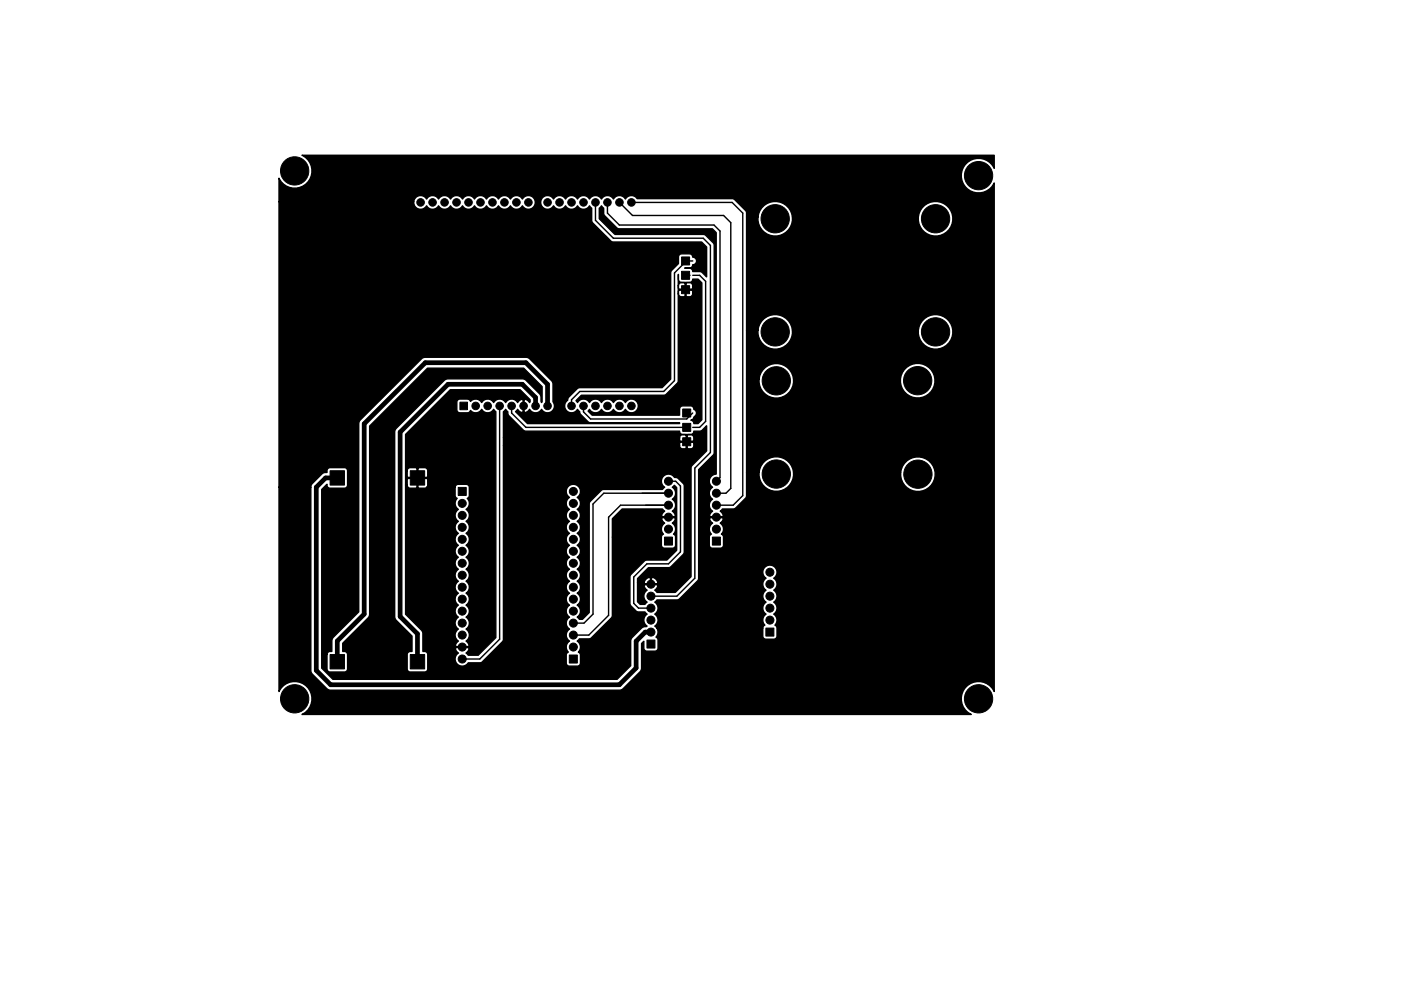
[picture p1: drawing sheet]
<svg xmlns="http://www.w3.org/2000/svg" width="297mm" height="210mm" viewBox="0 0 297 210" stroke-linecap="round" stroke-linejoin="round" font-family="sans-serif">
<g fill="#000" stroke="#000" stroke-width=".21">
<path d="M144.5 54.5h1.7v1.7h-1.7zM144.5 57.6h1.7v1.7h-1.7zM144.5 60.6h1.7v1.7h-1.7zM97.5 85.3h1.6v1.6h-1.6zM144.7 89.8h1.7v1.7h-1.7zM144.7 92.9h1.7v1.7h-1.7zM144.7 86.8h1.7v1.7h-1.7zM70 99.9h3v3h-3zM87 99.9h3v3h-3zM97.1 103.4h1.7v1.7h-1.7zM140.9 114h1.7v1.7h-1.7zM151 114h1.7v1.7h-1.7z"/>
<path d="M120.7 139h1.7v1.7h-1.7zM137.2 135.8h1.7v1.7h-1.7zM162.4 133.3h1.7v1.7h-1.7zM70 138.9h3v3h-3zM87 138.9h3v3h-3z"/>
<circle cx="62.5" cy="36.3" r="3"/>
<circle cx="207.5" cy="37.3" r="3"/>
<circle cx="89.2" cy="42.9" r=".8"/>
<circle cx="91.7" cy="42.9" r=".8"/>
<circle cx="94.3" cy="42.9" r=".8"/>
<circle cx="96.8" cy="42.9" r=".8"/>
<circle cx="99.3" cy="42.9" r=".8"/>
<circle cx="101.9" cy="42.9" r=".8"/>
<circle cx="104.4" cy="42.9" r=".8"/>
<circle cx="107" cy="42.9" r=".8"/>
<circle cx="109.5" cy="42.9" r=".8"/>
<circle cx="112" cy="42.9" r=".8"/>
<circle cx="116.1" cy="42.9" r=".8"/>
<circle cx="118.6" cy="42.9" r=".8"/>
<circle cx="121.2" cy="42.9" r=".8"/>
<circle cx="123.7" cy="42.9" r=".8"/>
<circle cx="126.3" cy="42.9" r=".8"/>
<circle cx="128.8" cy="42.9" r=".8"/>
<circle cx="131.3" cy="42.9" r=".8"/>
<circle cx="133.9" cy="42.9" r=".8"/>
<circle cx="164.4" cy="46.4" r="3"/>
<circle cx="198.4" cy="46.4" r="3"/>
<circle cx="164.4" cy="70.4" r="3"/>
<circle cx="198.4" cy="70.4" r="3"/>
<circle cx="100.9" cy="86.1" r=".8"/>
<circle cx="103.4" cy="86.1" r=".8"/>
<circle cx="105.9" cy="86.1" r=".8"/>
<circle cx="108.5" cy="86.1" r=".8"/>
<circle cx="111" cy="86.1" r=".8"/>
<circle cx="113.6" cy="86.1" r=".8"/>
<circle cx="116.1" cy="86.1" r=".8"/>
<circle cx="121.2" cy="86.1" r=".8"/>
<circle cx="123.7" cy="86.1" r=".8"/>
<circle cx="126.3" cy="86.1" r=".8"/>
<circle cx="128.8" cy="86.1" r=".8"/>
<circle cx="131.3" cy="86.1" r=".8"/>
<circle cx="133.9" cy="86.1" r=".8"/>
<circle cx="164.6" cy="80.8" r="3"/>
<circle cx="194.6" cy="80.8" r="3"/>
<circle cx="98" cy="114.4" r=".85"/>
<circle cx="98" cy="117" r=".85"/>
<circle cx="98" cy="119.5" r=".85"/>
<circle cx="98" cy="111.9" r=".85"/>
<circle cx="98" cy="106.8" r=".85"/>
<circle cx="98" cy="109.3" r=".85"/>
<circle cx="121.6" cy="114.4" r=".85"/>
<circle cx="121.6" cy="119.5" r=".85"/>
<circle cx="121.6" cy="117" r=".85"/>
<circle cx="121.6" cy="111.9" r=".85"/>
<circle cx="121.6" cy="109.3" r=".85"/>
<circle cx="121.6" cy="106.8" r=".85"/>
<circle cx="121.6" cy="104.3" r=".85"/>
<circle cx="141.7" cy="112.3" r=".85"/>
<circle cx="141.7" cy="102.1" r=".85"/>
<circle cx="141.7" cy="104.6" r=".85"/>
<circle cx="141.7" cy="109.7" r=".85"/>
<circle cx="141.7" cy="107.2" r=".85"/>
<circle cx="151.9" cy="109.7" r=".85"/>
<circle cx="151.9" cy="104.6" r=".85"/>
<circle cx="151.9" cy="107.2" r=".85"/>
<circle cx="151.9" cy="112.3" r=".85"/>
<circle cx="151.9" cy="102.1" r=".85"/>
<circle cx="164.6" cy="100.6" r="3"/>
<circle cx="194.6" cy="100.6" r="3"/>
<circle cx="98" cy="122" r=".85"/>
<circle cx="98" cy="124.6" r=".85"/>
<circle cx="98" cy="137.3" r=".85"/>
<circle cx="98" cy="132.2" r=".85"/>
<circle cx="98" cy="129.7" r=".85"/>
<circle cx="98" cy="139.8" r=".85"/>
<circle cx="98" cy="134.7" r=".85"/>
<circle cx="98" cy="127.1" r=".85"/>
<circle cx="121.6" cy="124.6" r=".85"/>
<circle cx="121.6" cy="122" r=".85"/>
<circle cx="121.6" cy="137.3" r=".85"/>
<circle cx="121.6" cy="132.2" r=".85"/>
<circle cx="121.6" cy="129.7" r=".85"/>
<circle cx="121.6" cy="127.1" r=".85"/>
<circle cx="121.6" cy="134.7" r=".85"/>
<circle cx="138" cy="134.1" r=".85"/>
<circle cx="138" cy="129" r=".85"/>
<circle cx="138" cy="131.6" r=".85"/>
<circle cx="138" cy="126.5" r=".85"/>
<circle cx="138" cy="123.9" r=".85"/>
<circle cx="163.2" cy="129" r=".85"/>
<circle cx="163.2" cy="131.6" r=".85"/>
<circle cx="163.2" cy="126.5" r=".85"/>
<circle cx="163.2" cy="121.4" r=".85"/>
<circle cx="163.2" cy="123.9" r=".85"/>
<circle cx="62.5" cy="148.3" r="3"/>
<circle cx="207.5" cy="148.3" r="3"/>
</g>
<g fill="none" stroke="#000" stroke-width=".3">
<path d="M126.3 42.9v3.8l3.7 3.8h19.1l1.5 1.6v43.9l-3.3 3.3v23.4l-3.8 3.8h-5.5M128.8 42.9v2.3l2.5 2.5h20.1l1.3 1.3v52.3l-.8 .8M131.3 42.9l2.8 2.8h19.3l1.5 1.5v56.4l-1 1h-2M133.9 42.9h21.3l2.3 2.3v60l-2.1 2h-3.5M146.1 58.4h.2M146.9 58.4h1.4l1.3 1.3v29.7l-1.3 1.3h-1.4M146.9 55.4h-1.4l-2.5 2.5v22.9l-2.3 2.3h-17.8l-1.7 1.7v1.3M105.9 86.1v49.5l-4.2 4.2h-3.2M108.5 86.1v1.5l3 3.1h33.8M123.7 86.1v1.3l1.5 1.5h20.4l1.3-1.3M141.7 107.2h-10.1l-2.6 2.5v20.9l-4.2 4.1h-3.2M141.7 104.6h-13.7l-2.3 2.3v23.4l-1.9 1.9h-2.2"/>
<path d="M141.7 102.1h1.6l1 1v14l-2.6 2.5h-4.5l-2.8 2.8v5.6l1 1h2.6"/>
</g>
<path d="M113.6 86.1v-1.8l-2.9-2.8h-15.7l-10.2 10.2v39.1l3.7 3.7v5.9M116.1 86.1v-4.6l-4.6-4.5h-21.3l-13 12.9v40.4l-5.7 5.7v4.4M71.5 101.4h-2.5l-1.9 2v38.8l3 3.1h61.2l3.6-3.6v-5.7l1.9-1.9h1.2" fill="none" stroke="#000" stroke-width="1"/>
<path d="M64 32.9h146.8v2.8a3.7 3.7 0 0 0-5.6-1.3 3.7 3.7 0 0 0 0 5.7 3.7 3.7 0 0 0 5.6-1.3v107.9l-.1-.2a3.7 3.7 0 0 0-5.9-.8 3.7 3.7 0 0 0 1.1 5.9h-141.9l.2-.1a3.7 3.7 0 0 0 .8-5.9 3.7 3.7 0 0 0-5.8 1.1v-43.3h6.7v38.8l.3 .9 3.5 3.3h61.8l.6-.3 3.8-3.9 .1-5.7 .5-.4v1.5l.3 .4 2.1 .2a.66 .66 0 0 0 .6-.7v-1.8l-.4-.5a1.48 1.48 0 0 0 .2-1.9h22.4v1.7a.66 .66 0 0 0 .7 .6h1.8l.4-.3 .1-2-.1-.4-.3-.3 .1-.1a1.51 1.51 0 0 0-.4-2.2 1.5 1.5 0 0 0 0-2.5 1.5 1.5 0 0 0 0-2.6 1.5 1.5 0 0 0 0-2.5 1.51 1.51 0 0 0 .4-2.3 1.51 1.51 0 0 0-2.3 0 1.51 1.51 0 0 0 .3 2.3 1.5 1.5 0 0 0 0 2.5 1.5 1.5 0 0 0 0 2.6 1.5 1.5 0 0 0 0 2.5 1.5 1.5 0 0 0-.2 2.3l-.4 .3-.1 .4h-22.4l-.5-.5 .2-.1a1.51 1.51 0 0 0-.2-2.4 1.5 1.5 0 0 0 0-2.5l.5-.5 4.5-.1 4.1-3.9 .2-.6v-8.7h2.3v1.7a.66 .66 0 0 0 .6 .6h1.9l.4-.3 .1-2-.1-.4-.3-.3 .1-.1a1.51 1.51 0 0 0-.4-2.2l.3-.2a.73 .73 0 0 0 .2-1h-2.6l-.2 .3 .2 .4 .5 .5-.2 .1a1.5 1.5 0 0 0-.1 2.2l-.3 .3-.1 .4h-2.3v-14.4l3.1-3 .2-.6v-44.2l-1.7-1.8-.6-.3h-18.7l-3.3-3.3v-2.2l.4-.5 .5 .5 .1 1.5 2.6 2.6 .5 .2 19.8 .1 .8 .8-.1 51.2a1.51 1.51 0 0 0-1.3 1.1 1.51 1.51 0 0 0 .7 1.7 1.5 1.5 0 0 0 0 2.5 1.5 1.5 0 0 0 0 2.6l-.3 .2a.73 .73 0 0 0-.2 .9h2.6l.1-.4-.6-.7 .5-.5h2.2l.6-.2 2.1-2.1 .2-.4v-5.1h2.6a3.7 3.7 0 0 0 3.7 4.1 3.7 3.7 0 0 0 3.7-4.1h22.7v.8a3.7 3.7 0 0 0 5.6 2.7 3.7 3.7 0 0 0 0-6.2 3.7 3.7 0 0 0-5.6 2.7h-22.7a3.7 3.7 0 0 0-3.7-3.3 3.7 3.7 0 0 0-3.7 3.3h-2.6v-19.8h2.6v.8a3.7 3.7 0 0 0 4.1 3.3 3.7 3.7 0 0 0 3.2-4.1h22.7v.7a3.7 3.7 0 0 0 5.6 2.8 3.7 3.7 0 0 0 0-6.3 3.7 3.7 0 0 0-5.6 2.8h-22.7l-.1-.7a3.7 3.7 0 0 0-3.9-2.6 3.7 3.7 0 0 0-3.3 3.3h-2.6v-10.3h2.4v.7a3.7 3.7 0 0 0 4 3.3 3.7 3.7 0 0 0 3.3-4h26.7v.7a3.7 3.7 0 0 0 5.6 2.7 3.7 3.7 0 0 0 0-6.2 3.7 3.7 0 0 0-5.6 2.8h-26.7l-.1-.8a3.7 3.7 0 0 0-3.9-2.5 3.7 3.7 0 0 0-3.3 3.3h-2.4v-24h2.4v.7a3.7 3.7 0 0 0 4 3.3 3.7 3.7 0 0 0 3.3-4h26.7v.7a3.7 3.7 0 0 0 5.6 2.7 3.7 3.7 0 0 0 0-6.2 3.7 3.7 0 0 0-5.6 2.8h-26.7l-.1-.8a3.7 3.7 0 0 0-3.9-2.5 3.7 3.7 0 0 0-3.3 3.3h-2.4l-.1-1.3-2.4-2.4-.4-.3h-20.3a1.45 1.45 0 0 0-2.5 .1 1.46 1.46 0 0 0-2.5 0 1.46 1.46 0 0 0-2.6 0 1.46 1.46 0 0 0-2.5 0 1.46 1.46 0 0 0-2.6 0 1.46 1.46 0 0 0-2.5 0 1.46 1.46 0 0 0-2.5 0 1.46 1.46 0 0 0-2.2-.4 1.46 1.46 0 0 0 0 2.3 1.46 1.46 0 0 0 2.2-.4 1.46 1.46 0 0 0 2.5 0 1.46 1.46 0 0 0 2.5 0 1.46 1.46 0 0 0 2.6 0l.4 .5v2.5l.2 .5 4.1 4.1h19.1l1 1.1v6.3l-1.2-1-1.7-.1a.66 .66 0 0 0-.7-.7h-1.1h1.2a.66 .66 0 0 0 .6-.7 .83 .83 0 0 0 .8-.9 .83 .83 0 0 0-.8-.8 .66 .66 0 0 0-.7-.6h-1.7l-.5 .1-.1 .4-.1 1.5-1.4 1.4-.2 .4v22.7l-1.8 1.8-17.6 .1-.4 .2-1.8 1.7-.2 .6a1.49 1.49 0 0 0-.3 2.3 1.49 1.49 0 0 0 2.3-.3l.5 .5 .2 .7 1.5 1.5 .5 .2h19v.2h-32.3l-2.5-2.6 .4-.5 .5 .6 .5 .1 .2-.1v-2.6a.96 .96 0 0 0-1.2 .6 1.46 1.46 0 0 0-2.5 0 1.46 1.46 0 0 0-2.5 0 1.46 1.46 0 0 0-2.6 0 1.46 1.46 0 0 0-2.3-.2l-.6-.5h-1.7a.66 .66 0 0 0-.6 .6v1.8l.2 .4 2 .1 .4-.1 .3-.4 .1 .2a1.46 1.46 0 0 0 2.2-.5 1.46 1.46 0 0 0 2.6 0l.4 .5v48l-3.7 3.7h-2.1l-.5-.5 .6-.7-.1-.4h-2.6a.99 .99 0 0 0 .5 1.1 1.51 1.51 0 0 0-.3 2.4 1.51 1.51 0 0 0 2.4-.3h2.4l.5-.1 4.3-4.3 .2-.4v-41.2h37.4a.66 .66 0 0 0 .6 .6h.6l.2-.1v-1.3h.2v1.3l.2 .1h.7l.3-.2 .2-.3v-.7l-.2-.2h-2.6l-.2 .2v.6h-37.4v-1.7h37.4v.6l.2 .1h1.2v-1.2h.2v1.2h1.2l.2-.1v-.6a.66 .66 0 0 0-.7-.7h-.5l-.2 .2-.4-.2h-.7l-.4 .3-.1 .4h-37.4v-5.6l.5-.5 .5 .5v.5l.2 .4 3 3 .4 .3h32.8a.66 .66 0 0 0 .6 .7h1.9a.66 .66 0 0 0 .5-.7l1.5-.1 1.2-1.1v5.4l-3.1 3-.2 .4v23.2l-3.3 3.4h-3.9l-.5-.5 .3-.2a.73 .73 0 0 0 .3-.9h-2.7l-.2 .2 .2 .4 .5 .5-.1 .1a1.51 1.51 0 0 0 .1 2.5l-.5 .4h-1l-.5-.5v-4.1h1.3l.2 .2h1.2v-1.2h.2v1.2h1.3l.1-.2a1.22 1.22 0 0 0-1.6-1 1.14 1.14 0 0 0-1.4 1h-1.3v-.8l2.3-2.4h4.5l2.8-2.7 .3-.5v-14.2l-.3-.5-1.1-1.1-.7-.1a1.51 1.51 0 0 0-2.3-.3 1.51 1.51 0 0 0 .2 2.4l-.4 .4h-12.6l-.5 .3-2.3 2.4-.2 .4v23.1l-1.4 1.4h-.7l-.4-.5 .1-.1a1.51 1.51 0 0 0-.1-2.4 1.5 1.5 0 0 0 0-2.5 1.5 1.5 0 0 0 0-2.6 1.5 1.5 0 0 0 0-2.5 1.5 1.5 0 0 0 0-2.6 1.5 1.5 0 0 0 0-2.5 1.5 1.5 0 0 0 0-2.5 1.5 1.5 0 0 0 0-2.6 1.5 1.5 0 0 0 0-2.5 1.5 1.5 0 0 0 0-2.6 1.51 1.51 0 0 0 .3-2.2 1.51 1.51 0 0 0-2.3 0 1.51 1.51 0 0 0 .3 2.2 1.5 1.5 0 0 0 0 2.6 1.5 1.5 0 0 0 0 2.5 1.5 1.5 0 0 0 0 2.6 1.5 1.5 0 0 0 0 2.5 1.5 1.5 0 0 0 0 2.5 1.5 1.5 0 0 0 0 2.6 1.5 1.5 0 0 0 0 2.5 1.5 1.5 0 0 0 0 2.6 1.5 1.5 0 0 0 0 2.5 1.5 1.5 0 0 0 0 2.5 1.5 1.5 0 0 0 0 2.6 1.5 1.5 0 0 0 0 2.5 1.5 1.5 0 0 0-.2 2.3l-.4 .5-.1 1.9a.66 .66 0 0 0 .7 .6h1.8l.5-.3 .1-2-.1-.4-.4-.3 .1-.1a1.51 1.51 0 0 0-.3-2.2l.4-.4h2l.5-.2 4.5-4.5v-16.9h10.4v1.7a.66 .66 0 0 0 .7 .6h1.8l.4-.3 .1-2-.1-.4-.3-.3 .1-.1a1.51 1.51 0 0 0-.4-2.2l.3-.2a.73 .73 0 0 0 .3-1h-2.7l-.1 .3 .2 .4 .4 .5-.1 .1a1.5 1.5 0 0 0-.1 2.2l-.4 .3-.1 .4h-10.4v-3.9l2.1-2.1h8.6l.4 .5-.3 .2a.73 .73 0 0 0-.2 .9h2.7l.1-.2-.2-.5-.5-.4 .2-.1a1.51 1.51 0 0 0-.2-2.5 1.5 1.5 0 0 0 0-2.5l.5-.4 .5 .5v13.3l-2.1 2h-4.2l-.5 .2-2.9 2.8-.2 .5v6l1.3 1.4 1.8 .1 .5 .5a1.5 1.5 0 0 0 0 2.5l-1 .3-2.3 2.3-.2 .6v5.2l-2.9 2.9h-60.2l-2.4-2.3v-2.9h1.1v3a.66 .66 0 0 0 .7 .7h3l.5-.2 .2-.5v-3a.75 .75 0 0 0-1-.7v-1.7l5.3-5.4 .4-.6v-40.1l12.2-12.3h20.4l3.9 3.9v3.2l-.1 .2-.3-1.7-2.9-3-.6-.3h-16.2l-.6 .3-10.4 10.5-.1 39.6 .3 .8 3.4 3.4v3.2h-.4a.66 .66 0 0 0-.7 .7v3l.2 .5 .5 .2h3a.66 .66 0 0 0 .7-.7v-3.2a.78 .78 0 0 0-1-.5l-.1-4.2-3.6-3.7v-27.4h.3l.1 .4 .5 .3h1.3l.2-.2v-1.9h.2v1.9l.2 .2h1.4l.3-.2h6v1.8l.4 .5-.1 .1a1.51 1.51 0 0 0 .4 2.3 1.5 1.5 0 0 0 0 2.5 1.5 1.5 0 0 0 0 2.6 1.5 1.5 0 0 0 0 2.5 1.5 1.5 0 0 0 0 2.5 1.5 1.5 0 0 0 0 2.6 1.5 1.5 0 0 0 0 2.5 1.5 1.5 0 0 0 0 2.6 1.5 1.5 0 0 0 0 2.5 1.5 1.5 0 0 0 0 2.5 1.5 1.5 0 0 0 0 2.6 1.5 1.5 0 0 0 0 2.5l-.3 .2a.73 .73 0 0 0-.2 1h2.6l.2-.3-.2-.4-.5-.5 .2-.1a1.51 1.51 0 0 0-.2-2.4 1.5 1.5 0 0 0 0-2.6 1.5 1.5 0 0 0 0-2.5 1.5 1.5 0 0 0 0-2.5 1.5 1.5 0 0 0 0-2.6 1.5 1.5 0 0 0 0-2.5 1.5 1.5 0 0 0 0-2.6 1.5 1.5 0 0 0 0-2.5 1.5 1.5 0 0 0 0-2.5 1.5 1.5 0 0 0 0-2.6 1.5 1.5 0 0 0 0-2.5 1.5 1.5 0 0 0 .3-2.4l.4-.5v-1.8a.66 .66 0 0 0-.7-.6h-1.8l-.4 .2-.1 .4h-6l.2-.5v-1.2l-.2-.2h-4l-.2 .2v1.2h-.3v-3h.3v1.2l.2 .2h1.9v-1.9h.2v1.9h1.9l.2-.2v-1.2a.66 .66 0 0 0-.7-.7h-1.2l-.2 .2-.4-.2h-1.3l-.5 .3-.1 .4h-.3v-7.7l9.5-9.5h14.8l2.1 2.1-.1 .6-.3-.3a.69 .69 0 0 0-.9-.3v2.6l.2 .1 .5-.1 .5-.6 .1 .3a1.46 1.46 0 0 0 2.4-.3 1.46 1.46 0 0 0 2.1 .5 1.46 1.46 0 0 0 .4-2.1v-3.7l-.2-.6-5.1-5-21.8-.1-.9 .3-12.9 13-.3 .8v39.9l-5.6 5.6-.2 .6 .1 2.2a.76 .76 0 0 0-1.1 .7h-1.1v-35l1.1-1.2v.2a.66 .66 0 0 0 .7 .7h3l.5-.2 .2-.5v-3a.66 .66 0 0 0-.7-.7h-3.1a.78 .78 0 0 0-.6 1l-.5 .1-.6 .3-2 1.9-.3 .9h-6.7v-60.6h28.5a1.46 1.46 0 0 0 1 1.5 1.46 1.46 0 0 0 1.7-.6 1.46 1.46 0 0 0 2.6 0 1.46 1.46 0 0 0 2.5 0 1.46 1.46 0 0 0 2.6 0 1.46 1.46 0 0 0 2.5 0 1.46 1.46 0 0 0 2.5 0 1.46 1.46 0 0 0 2.6 0 1.46 1.46 0 0 0 2.5 0 1.46 1.46 0 0 0 2.6 0 1.46 1.46 0 0 0 2.2 .4 1.46 1.46 0 0 0 0-2.3 1.46 1.46 0 0 0-2.2 .4 1.46 1.46 0 0 0-2.6 0 1.46 1.46 0 0 0-2.5 0 1.46 1.46 0 0 0-2.6 0 1.46 1.46 0 0 0-2.5 0 1.46 1.46 0 0 0-2.5 0 1.46 1.46 0 0 0-2.6 0 1.46 1.46 0 0 0-2.5 0 1.46 1.46 0 0 0-2.6 0 1.46 1.46 0 0 0-1.5-.7 1.46 1.46 0 0 0-1.2 1.3h-28.5v-5a3.7 3.7 0 0 0 5.9 1.1 3.7 3.7 0 0 0-1.1-6zM143.8 58.2v1.1a.66 .66 0 0 0 .7 .6h1.7a.66 .66 0 0 0 .7-.7h1.1l.8 .8v29.1l-.8 .8h-.9a.66 .66 0 0 0-.6-.7l.4-.3 .6-.7a.9 .9 0 0 0-.4-1.4 .66 .66 0 0 0-.7-.7h-1.7a.66 .66 0 0 0-.6 .7v1.3h-18.5l-.9-.9 .3-.4a1.46 1.46 0 0 0 2.5 0 1.46 1.46 0 0 0 2.6 0 1.46 1.46 0 0 0 2.5 0 1.46 1.46 0 0 0 2.2 .4 1.46 1.46 0 0 0 0-2.2 1.46 1.46 0 0 0-2.2 .4 1.46 1.46 0 0 0-2.5 0 1.46 1.46 0 0 0-2.6 0 1.46 1.46 0 0 0-2.5 0 1.46 1.46 0 0 0-2.6 0l-.3-.4 1.2-1.1 17.6-.1 .4-.2 2.3-2.3 .2-.5v-18.5a.66 .66 0 0 0 .7 .7h.6l.2-.2v-1.2h.2v1.2l.1 .2h.6a.66 .66 0 0 0 .7-.7v-.6l-.2-.1h-2.7l-.2 .1v.6v-1.7v.6l.2 .2h1.3v-1.3h.2v1.3h1.2l.2-.2v-.6a.66 .66 0 0 0-.7-.6h-.6l-.1 .1-1-.1a.73 .73 0 0 0-.7 .6z" fill="#000" stroke="#000" stroke-width=".3"/>
</svg>
